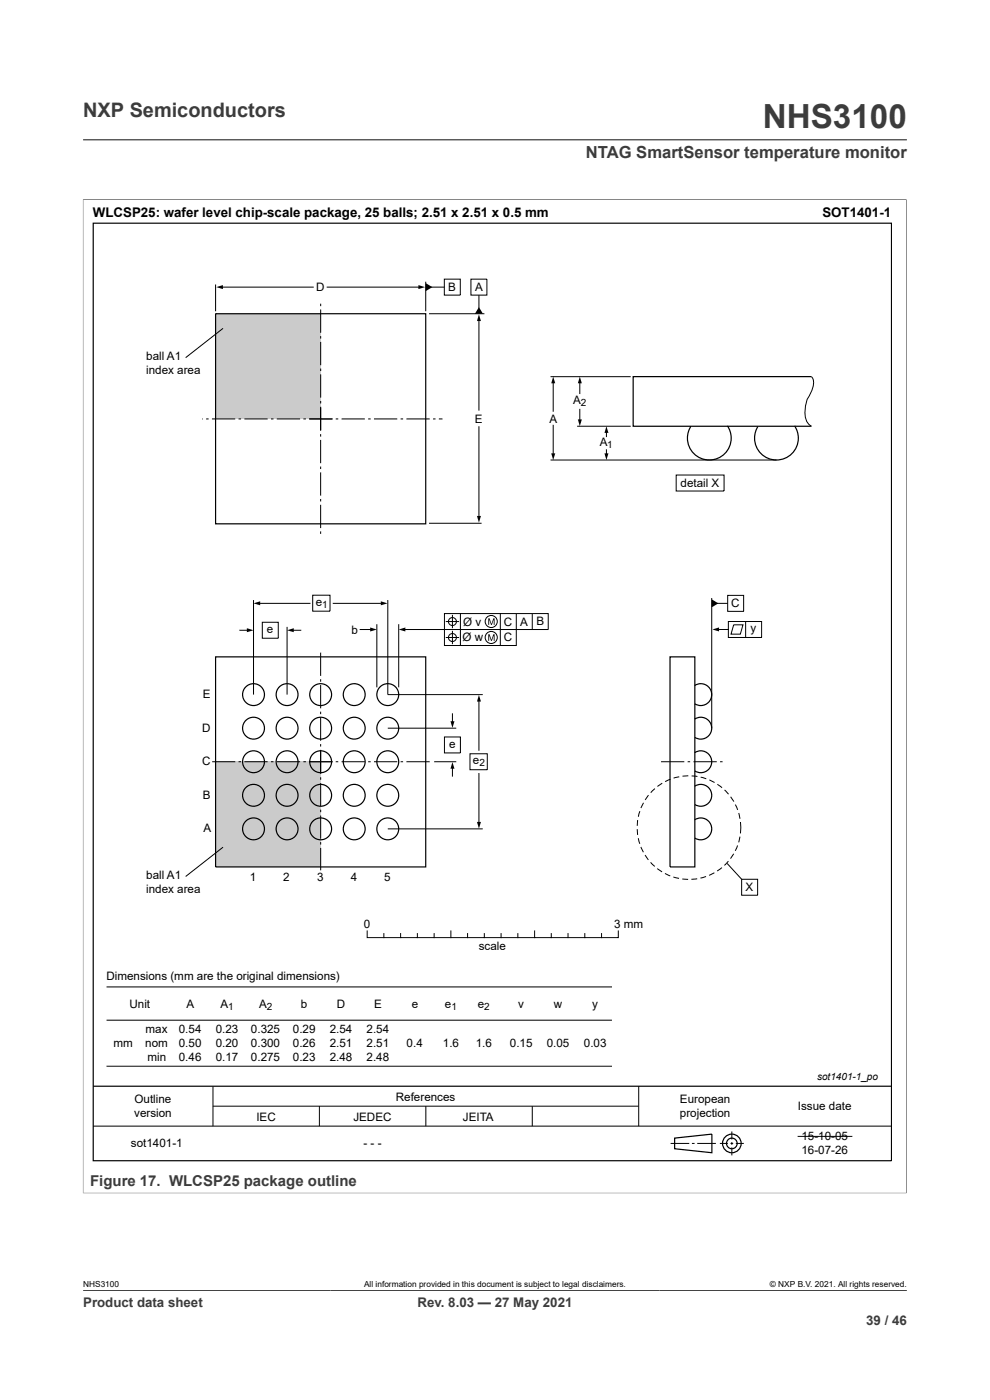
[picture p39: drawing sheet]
<svg xmlns="http://www.w3.org/2000/svg" width="210mm" height="297mm" viewBox="0 0 210 297" stroke-linecap="round" stroke-linejoin="round" font-family="sans-serif">
<defs><g id="words">
<text font-size="7.1" fill="#3c3c3c" x="161.8" y="27.2">NHS3100</text>
<text font-size="4.2" fill="#3c3c3c" x="17.6" y="24.8">NXP Semiconductors</text>
<text font-size="3.5" fill="#3c3c3c" x="124.3" y="33.5">NTAG SmartSensor temperature monitor</text>
<text font-size="3.2" fill="#3c3c3c" x="19.1" y="251.6">Figure 17. WLCSP25 package outline</text>
<g font-size="2.8">
<text x="19.7" y="46.1">WLCSP25: wafer level chip-scale package, 25 balls; 2.51 x 2.51 x 0.5 mm</text>
<text x="174.5" y="46.1">SOT1401-1</text>
</g>
<g font-size="2.8" fill="#3c3c3c">
<text x="17.6" y="277.3">Product data sheet</text>
<text x="88.6" y="277.3">Rev. 8.03 — 27 May 2021</text>
<text x="183.7" y="281">39 / 46</text>
</g>
<g font-size="2.5">
<text x="67.1" y="61.8">D</text>
<text x="95.1" y="61.7">B</text>
<text x="100.8" y="61.7">A</text>
<text x="31" y="76.4">ball A1</text>
<text x="31" y="79.4">index area</text>
<text x="100.7" y="89.6">E</text>
<text x="116.6" y="89.6">A</text>
<text x="121.6" y="85.7">A</text>
<text x="127.2" y="94.7">A</text>
<text x="144.4" y="103.4">detail X</text>
<text x="67" y="128.5">e</text>
<text x="155.1" y="128.8">C</text>
<text x="56.6" y="134.3">e</text>
<text x="74.6" y="134.4">b</text>
<text x="98.1" y="136.1">Ø w</text>
<text x="98.3" y="132.7">Ø v</text>
<text x="106.9" y="132.7">C</text>
<text x="106.9" y="136.1">C</text>
<text x="110.3" y="132.7">A</text>
<text x="113.8" y="132.6">B</text>
<text x="159.2" y="134.1">y</text>
<text x="43" y="148.1">E</text>
<text x="42.9" y="155.2">D</text>
<text x="95.3" y="158.7">e</text>
<text x="42.9" y="162.4">C</text>
<text x="100.3" y="162.2">e</text>
<text x="43" y="169.5">B</text>
<text x="43.1" y="176.6">A</text>
<text x="31" y="186.5">ball A1</text>
<text x="31" y="189.4">index area</text>
<text x="53" y="186.8">1</text>
<text x="60.1" y="186.8">2</text>
<text x="67.3" y="186.8">3</text>
<text x="74.4" y="186.8">4</text>
<text x="81.5" y="186.8">5</text>
<text x="158.1" y="189">X</text>
<text x="77.2" y="196.9">0</text>
<text x="130.3" y="196.9">3 mm</text>
<text x="101.6" y="201.5">scale</text>
<text x="22.6" y="207.9">Dimensions (mm are the original dimensions)</text>
<text x="27.5" y="213.9">Unit</text>
<text x="39.5" y="213.9">A</text>
<text x="46.8" y="213.9">A</text>
<text x="55" y="213.9">A</text>
<text x="63.8" y="213.9">b</text>
<text x="71.5" y="213.9">D</text>
<text x="79.3" y="213.9">E</text>
<text x="87.3" y="213.9">e</text>
<text x="94.4" y="213.9">e</text>
<text x="101.4" y="213.9">e</text>
<text x="109.9" y="213.9">v</text>
<text x="117.5" y="213.9">w</text>
<text x="125.6" y="213.9">y</text>
<text x="30.9" y="219.1">max</text>
<text x="37.9" y="219.1">0.54</text>
<text x="45.7" y="219.1">0.23</text>
<text x="53.2" y="219.1">0.325</text>
<text x="62.1" y="219.1">0.29</text>
<text x="69.9" y="219.1">2.54</text>
<text x="77.8" y="219.1">2.54</text>
<text x="24.1" y="222.2">mm</text>
<text x="30.8" y="222.1">nom</text>
<text x="31.3" y="225.1">min</text>
<text x="37.9" y="225.1">0.46</text>
<text x="37.9" y="222.2">0.50</text>
<text x="45.7" y="225.1">0.17</text>
<text x="45.7" y="222.2">0.20</text>
<text x="53.2" y="225.1">0.275</text>
<text x="53.2" y="222.2">0.300</text>
<text x="62.1" y="222.2">0.26</text>
<text x="62.1" y="225.1">0.23</text>
<text x="69.9" y="222.2">2.51</text>
<text x="69.9" y="225.1">2.48</text>
<text x="77.8" y="222.2">2.51</text>
<text x="77.8" y="225.1">2.48</text>
<text x="86.3" y="222.2">0.4</text>
<text x="93.9" y="222.2">1.6</text>
<text x="100.9" y="222.2">1.6</text>
<text x="108.2" y="222.2">0.15</text>
<text x="116" y="222.2">0.05</text>
<text x="123.9" y="222.2">0.03</text>
<text x="84" y="233.5">References</text>
<text x="28.5" y="237">version</text>
<text x="28.5" y="234">Outline</text>
<text x="54.4" y="237.7">IEC</text>
<text x="75" y="237.7">JEDEC</text>
<text x="98.2" y="237.7">JEITA</text>
<text x="144.2" y="234">European</text>
<text x="144.2" y="237">projection</text>
<text x="169.3" y="235.5">Issue date</text>
<text x="27.8" y="243.4">sot1401-1</text>
<text x="77.1" y="243.4">- - -</text>
<text x="170" y="241.9">15-10-05</text>
<text x="170" y="244.8">16-07-26</text>
</g>
<g font-size="2.1">
<text x="123.2" y="86.2">2</text>
<text x="128.8" y="95.1">1</text>
<text x="68.4" y="129">1</text>
<text x="101.7" y="162.6">2</text>
<text x="48.4" y="214.4">1</text>
<text x="56.6" y="214.4">2</text>
<text x="95.8" y="214.4">1</text>
<text x="102.7" y="214.4">2</text>
<text x="173.3" y="229.2">sot1401-1_po</text>
</g>
<g font-size="1.8">
<text x="17.6" y="273.1">NHS3100</text>
<text x="77.2" y="273.1">All information provided in this document is subject to legal disclaimers.</text>
<text x="163.3" y="273.1">© NXP B.V. 2021. All rights reserved.</text>
</g>
</g></defs>
<path d="M17.6 29.7h174.8M17.6 42.3h174.7M17.6 42.3v210.9M192.3 42.3v210.9M17.6 253.1h174.7" fill="none" stroke="#3c3c3c" stroke-width=".21"/>
<g fill="none" stroke="#000" stroke-width=".25">
<path d="M19.8 47.3h169.3v198.9h-169.3zM19.8 230.4h169.3M143.1 241.4l7.9-.8v3.9l-7.9-.8z"/>
<circle cx="155.2" cy="242.6" r="1.13"/>
<circle cx="155.2" cy="242.6" r="1.98"/>
</g>
<g fill="none" stroke="#000" stroke-width=".21">
<path d="M90.3 59.8v6.2M94.3 59.2h3.3v3.4h-3.3zM99.9 59.2h3.4v3.4h-3.4zM45.7 60.3v5.7M47 60.9h19.4M69.4 60.9h19.6M91 66.6h11.7M91.4 60.9h2.9M101.6 62.6v2.8M101.6 67.8v19.2M116.8 79.9h17M172.1 79.9h.1a2.12 2.12 0 0 1 .2 2.5l-.4 1a7 7 0 0 0-1 5.8l.4 .7 .7 .5"/>
<path d="M101.6 90.5v19.2M116.8 97.6h47.9M117.3 81v6.2M117.3 90.2v6.3M122.4 90.4h11.4M123 81v2.5M123 86.8v2.5M128.6 91.6v1M128.6 95.4v1.1M91 111h11.2M143.4 100.8h10.2v3.4h-10.2zM151 126.9v27.6"/>
<path d="M152.1 128h2.3M152.2 133.5h2.3M154.4 126.3h3.3v3.4h-3.3zM154.5 131.8h7.1v3.4h-7.1zM155.6 132.6h2l-.6 1.9h-1.9zM158.2 131.8v3.4M135.2 175.9l.1 1.2M135.3 174l-.1 1.2M135.4 177.8l.3 1.2M135.7 172.1l-.3 1.2M135.9 179.7l.6 1.1M136.5 170.3l-.5 1.1"/>
<path d="M137.6 168.7l-.7 1M138.9 167.3l-.9 .9M140.2 161.6h5M140.5 166.1l-1.1 .7M142.2 165.3l-1.1 .5M144.1 164.8l-1.2 .3M145.9 161.6h.5M146 164.6l-1.2 .1M146.7 164.6l1.2 .1M147.1 161.6h4.9M148.6 164.9l1.2 .3M150.5 165.5l1.1 .5"/>
<path d="M152.2 166.4l1 .7M152.7 161.6h.6M153.7 167.6l.8 .9M155 169l.7 1.1M156 170.7l.5 1.1M156.5 179.4l-.5 1.1M156.7 172.5l.3 1.2M157 177.5l-.3 1.2M157.1 174.4v2.4M136.8 181.4l.7 1M138 182.9l.9 .9M139.4 184.3l1 .7"/>
<path d="M141.1 185.3l1.1 .5M142.8 186l1.2 .3M144.7 186.5l1.3 .1M147.9 186.4l-1.2 .1M149.8 185.9l-1.2 .4M151.5 185.2l-1.1 .5M153.1 184.1l-1 .7M154.2 183.2l3.1 3.3M154.5 182.7l-.8 .9M155.6 181.1l-.6 1M157.3 186.5h3.4v3.4h-3.4zM22.6 216.4h107.2"/>
<path d="M22.6 209.4h107.2M19.8 238.9h169.3M22.6 226.2h107.2M45.2 230.4v8.5M45.2 234.7h90.3M67.8 234.7v4.2M90.3 234.7v4.2M112.9 234.7v4.2M135.5 230.4v8.5M142.3 242.6h3.9M146.8 242.6h.5M147.9 242.6h4"/>
<path d="M152.7 242.6h1.7M155 242.6h.5M155.2 240v1.7M155.2 242.3v.6M155.2 243.4v1.7M156.1 242.6h1.7"/>
</g>
<g fill="#000">
<path d="M45.9 60.9l1.4-.4v.8zM88.8 60.5l1.4 .4-1.4 .4zM90.3 60.1l1.4 .8-1.4 .9zM101.6 65.1l.8 1.5h-1.7zM101.6 66.7l.4 1.4h-.8zM117.3 79.9l.5 1.4h-.9zM116.9 96.2h.9l-.5 1.4zM123 79.9l.4 1.4h-.8zM122.6 89h.8l-.4 1.4zM128.6 90.4l.5 1.4h-.9zM128.2 96.2h.9l-.5 1.4zM101.2 109.5h.8l-.4 1.4z"/>
<path d="M151 127.2l1.4 .8-1.4 .8zM151.1 133.5l1.4-.4v.9z"/>
</g>
<path d="M45.7 66.6h22.3v22.3h-22.3z" fill="#cbcbcb"/>
<path d="M45.7 66.6h44.6v44.5h-44.6z" fill="none" stroke="#000" stroke-width=".25"/>
<g fill="none" stroke="#000" stroke-width=".21">
<path d="M68 64.4v.6M68 65.7v4.9M68 71.3v.5M68 72.5v5M68 78.2v.5M68 79.4v5M42.9 88.9h.1M43.7 88.9h.6M45 88.9h4.9M50.6 88.9h.5M51.8 88.9h5M57.5 88.9h.5"/>
<path d="M58.7 88.9h5M64.4 88.9h.5M65.6 88.9h4.9M68 92.1v.5M68 93.3v5M68 99v.5M68 85.1v.5M68 86.3v5.1M71.2 88.9h.5M72.5 88.9h4.9M78.1 88.9h.5M79.3 88.9h5"/>
<path d="M85 88.9h.5M86.2 88.9h5M91.9 88.9h.5M93.1 88.9h.8M68 100.2v4.9M68 105.9v.5M68 107.1v4.9M68 112.7v.6"/>
</g>
<path d="M45.7 161.6h22.3v22.3h-22.3z" fill="#cbcbcb"/>
<g fill="none" stroke="#000" stroke-width=".25">
<path d="M172.1 79.9h-37.8v10.5h37.8M154.3 90.4a4.6 4.6 0 0 1-3.8 7.2 4.6 4.6 0 0 1-3.9-7.2M168.5 90.4a4.6 4.6 0 0 1-3.7 7.2 4.6 4.6 0 0 1-4-7.2M45.7 139.3h44.6v44.6h-44.6zM142.1 139.3h5.3v44.6h-5.3zM147.4 145.4a2.32 2.32 0 0 1 3.6 1.9 2.32 2.32 0 0 1-3.6 2M147.4 152.6a2.32 2.32 0 0 1 3.6 1.9 2.32 2.32 0 0 1-3.6 1.9M147.4 159.7a2.32 2.32 0 0 1 3.6 1.9 2.32 2.32 0 0 1-3.6 2M147.4 166.8a2.32 2.32 0 0 1 3.6 1.9 2.32 2.32 0 0 1-3.6 2M147.4 173.9a2.32 2.32 0 0 1 3.6 1.9 2.32 2.32 0 0 1-3.6 2"/>
<circle cx="53.8" cy="147.4" r="2.32"/>
<circle cx="53.8" cy="154.5" r="2.32"/>
<circle cx="60.9" cy="154.5" r="2.32"/>
<circle cx="60.9" cy="147.4" r="2.32"/>
<circle cx="68" cy="154.5" r="2.32"/>
<circle cx="68" cy="147.4" r="2.32"/>
<circle cx="75.1" cy="147.4" r="2.32"/>
<circle cx="75.1" cy="154.5" r="2.32"/>
<circle cx="82.3" cy="147.4" r="2.32"/>
<circle cx="82.3" cy="154.5" r="2.32"/>
<circle cx="53.8" cy="168.7" r="2.32"/>
<circle cx="53.8" cy="175.8" r="2.32"/>
<circle cx="53.8" cy="161.6" r="2.32"/>
<circle cx="60.9" cy="168.7" r="2.32"/>
<circle cx="60.9" cy="175.8" r="2.32"/>
<circle cx="60.9" cy="161.6" r="2.32"/>
<circle cx="68" cy="168.7" r="2.32"/>
<circle cx="68" cy="175.8" r="2.32"/>
<circle cx="68" cy="161.6" r="2.32"/>
<circle cx="75.1" cy="168.7" r="2.32"/>
<circle cx="75.1" cy="175.8" r="2.32"/>
<circle cx="75.1" cy="161.6" r="2.32"/>
<circle cx="82.3" cy="168.7" r="2.32"/>
<circle cx="82.3" cy="175.8" r="2.32"/>
<circle cx="82.3" cy="161.6" r="2.32"/>
</g>
<g fill="none" stroke="#000" stroke-width=".21">
<path d="M47.3 69.7l-7.9 6.2M50.9 133.7h1.7M53.8 127.3v20.1M54.9 128h10.9M55.6 132h3.4v3.4h-3.4zM60.9 133v14.4M62 133.7h1.8M66.3 126.3h3.7v3.4h-3.7zM68 138.4v5M70.7 128h10.4M76.4 133.5h2.4M79.9 132.4v13.4"/>
<path d="M82.3 127.3v20.1h20.1M84.6 132.4v13.4M94.3 130.2h22v3.3h-22zM94.6 131.9h2.8M94.6 135.2h2.8M96 130.4v2.9M96 133.8v2.9M97.7 130.2v6.7M106.1 130.2v6.7M109.5 130.2v6.7h-15.2v-3.4h-8.7M112.9 130.2v3.3M68 144.1v.5"/>
<path d="M68 145.3v5M68 151v.5M68 152.2v4.9M68 157.9v.5M68 159.1v5.1M82.3 154.5h14.5M94.3 156.3h3.4v3.4h-3.4zM96 151.4v1.9M99.7 159.9h3.7v3.4h-3.7zM101.6 148.5v10.7M45 161.6h4.9M47.3 179.7l-7.9 6.2"/>
<path d="M50.6 161.6h.5M51.8 161.6h5M57.5 161.6h.5M58.7 161.6h5M64.4 161.6h.5M65.6 161.6h4.9M68 164.9v.5M68 166.1v5M68 171.8v.5M68 173v4.9M68 178.6v.6M68 179.9v4.7"/>
<path d="M71.2 161.6h.5M72.5 161.6h4.9M78.1 161.6h.5M79.3 161.6h5M82.3 175.8h20.1M85 161.6h.5M86.2 161.6h5M92.1 161.6h4.7M96 162.8v1.8M101.6 164.1v10.5M77.9 197.5v1.4h53.3v-1.4M81.4 198.1v.8"/>
<path d="M85 198.1v.8M88.5 198.1v.8M92.1 198.1v.8M95.6 197.5v1.4M99.2 198.1v.8M102.7 198.1v.8M106.3 198.1v.8M109.8 198.1v.8M113.4 197.5v1.4M116.9 198.1v.8M120.5 198.1v.8M124 198.1v.8"/>
<path d="M127.6 198.1v.8M169.2 241.1h11.6"/>
<circle cx="96" cy="135.2" r=".85"/>
<circle cx="96" cy="131.9" r=".85"/>
<circle cx="104.2" cy="131.8" r="1.28"/>
<circle cx="104.2" cy="135.2" r="1.28"/>
</g>
<path d="M52.4 133.3l1.4 .4-1.4 .4zM53.8 128l1.4-.4v.8zM60.9 133.7l1.4-.4v.8zM78.5 133.1l1.4 .4-1.4 .5zM80.8 127.6l1.4 .4-1.4 .4zM84.6 133.5l1.4-.4v.9zM103.6 131.2h.3l.3 1.2 .4-1.2h.3v1.4h-.2v-1.2l-.4 1.2h-.1l-.4-1.2v1.2h-.2zM103.6 134.6h.3l.3 1.1 .4-1.1h.3v1.4h-.2v-1.2l-.4 1.2h-.1l-.4-1.2v1.2h-.2zM95.6 153h.8l-.4 1.4zM101.6 147.4l.4 1.4h-.8zM96 161.7l.4 1.4h-.8zM101.2 174.4h.8l-.4 1.4z" fill="#000"/>
<path d="M17.6 273.8h174.8" fill="none" stroke="#3c3c3c" stroke-width=".21"/>
<use href="#words"/>
</svg>
